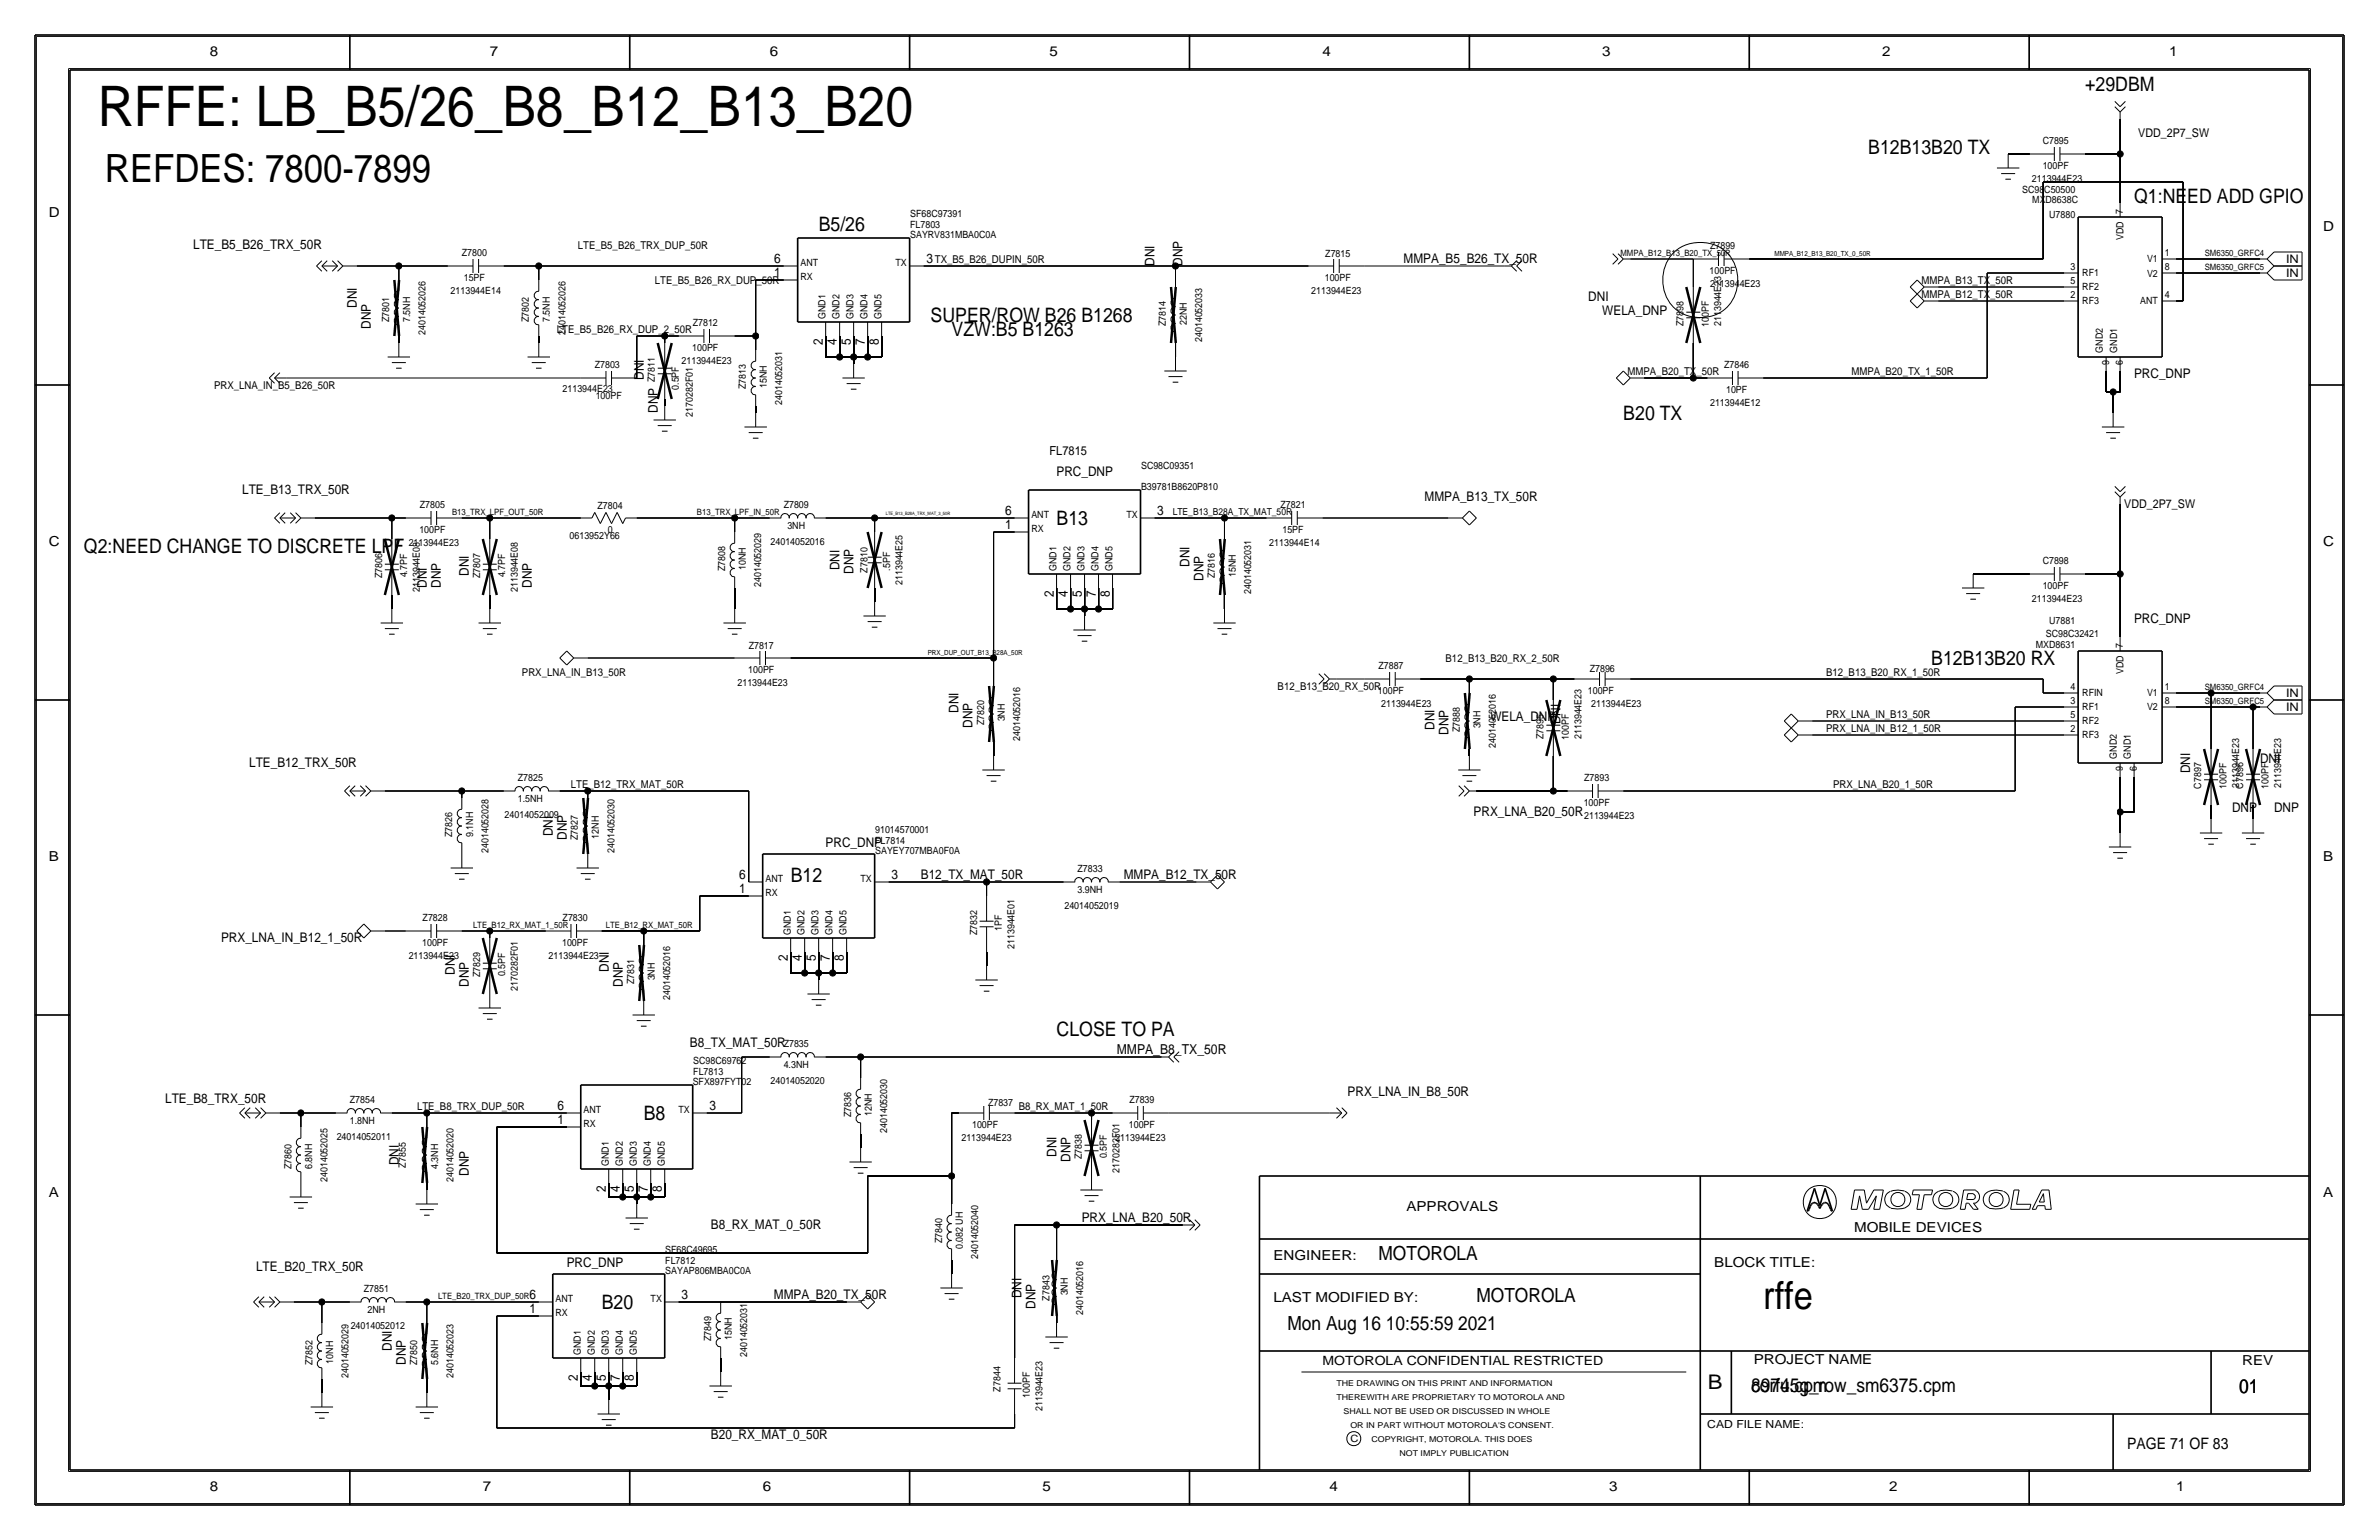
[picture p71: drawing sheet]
<svg xmlns="http://www.w3.org/2000/svg" width="432mm" height="279mm" viewBox="0 0 432 279" stroke-linecap="round" stroke-linejoin="round" font-family="sans-serif">
<defs><g id="words">
<text font-size="10.1" x="17.8" y="22.9">RFFE: LB_B5/26_B8_B12_B13_B20</text>
<text font-size="7.1" x="19" y="33">REFDES: 7800-7899</text>
<text font-size="7" x="320" y="237.5">rffe</text>
<text font-size="3.7" x="310" y="252.1">B</text>
<g font-size="3.6">
<text x="378.5" y="16.5">+29DBM</text>
<text x="339.1" y="27.9">B12B13B20 TX</text>
<text x="148.6" y="41.9">B5/26</text>
<text x="387.4" y="36.8">Q1:NEED ADD GPIO</text>
<text x="168.9" y="58.4">SUPER/ROW B26 B1268</text>
<text x="172.7" y="61">VZW:B5 B1263</text>
<text x="294.6" y="76.2">B20 TX</text>
<text x="191.8" y="95.3">B13</text>
<text x="15.2" y="100.3">Q2:NEED CHANGE TO DISCRETE LPF</text>
<text x="350.5" y="120.7">B12B13B20 RX</text>
<text x="143.5" y="160">B12</text>
<text x="191.8" y="188">CLOSE TO PA</text>
<text x="116.8" y="203.2">B8</text>
<text x="109.2" y="237.5">B20</text>
</g>
<g font-size="3.5">
<text x="250.2" y="228.6">MOTOROLA</text>
<text x="268" y="236.2">MOTOROLA</text>
<text x="233.7" y="241.3">Mon Aug 16 10:55:59 2021</text>
<text x="317.9" y="252.6">8974.cpm</text>
<text x="317.9" y="252.6">corfu5g_row_sm6375.cpm</text>
<text x="406.4" y="252.7">01</text>
</g>
<text font-size="2.9" x="386.1" y="262.9">PAGE 71 OF 83</text>
<g font-size="2.5">
<text x="38.1" y="10.2">8</text>
<text x="88.9" y="10.2">7</text>
<text x="139.7" y="10.2">6</text>
<text x="190.5" y="10.2">5</text>
<text x="240" y="10.2">4</text>
<text x="290.8" y="10.2">3</text>
<text x="341.6" y="10.2">2</text>
<text x="393.7" y="10.2">1</text>
<text x="8.9" y="39.4">D</text>
<text x="421.6" y="41.9">D</text>
<text x="8.9" y="99.1">C</text>
<text x="421.6" y="99.1">C</text>
<text x="8.9" y="156.2">B</text>
<text x="421.6" y="156.2">B</text>
<text x="202.7" y="191.3">MMPA_B8_TX_50R</text>
<text x="8.9" y="217.2">A</text>
<text x="255.3" y="219.7">APPROVALS</text>
<text x="421.6" y="217.2">A</text>
<text x="336.5" y="223.5">MOBILE DEVICES</text>
<text x="231.1" y="228.6">ENGINEER:</text>
<text x="311.1" y="229.9">BLOCK TITLE:</text>
<text x="231.1" y="236.2">LAST MODIFIED BY:</text>
<text x="318.3" y="247.5">PROJECT NAME</text>
<text x="407" y="247.6">REV</text>
<text x="38.1" y="270.5">8</text>
<text x="87.6" y="270.5">7</text>
<text x="138.4" y="270.5">6</text>
<text x="189.2" y="270.5">5</text>
<text x="241.3" y="270.5">4</text>
<text x="292.1" y="270.5">3</text>
<text x="342.9" y="270.5">2</text>
<text x="395" y="270.5">1</text>
</g>
<g font-size="2.4">
<text x="35.1" y="45.2">LTE_B5_B26_TRX_50R</text>
<text x="140.5" y="47.8">6</text>
<text x="168.1" y="47.8">3</text>
<text x="254.8" y="47.8">MMPA_B5_B26_TX_50R</text>
<text x="140.5" y="50.3">1</text>
<text x="209.6" y="48.3" transform="rotate(-90 209.6 48.3)">DNI</text>
<text x="214.6" y="48.3" transform="rotate(-90 214.6 48.3)">DNP</text>
<text x="64.8" y="55.9" transform="rotate(-90 64.8 55.9)">DNI</text>
<text x="67.3" y="59.7" transform="rotate(-90 67.3 59.7)">DNP</text>
<text x="288.3" y="54.6">DNI</text>
<text x="290.8" y="57.2">WELA_DNP</text>
<text x="149.4" y="62.7" transform="rotate(-90 149.4 62.7)">2</text>
<text x="151.9" y="62.7" transform="rotate(-90 151.9 62.7)">4</text>
<text x="154.4" y="62.7" transform="rotate(-90 154.4 62.7)">5</text>
<text x="157" y="62.7" transform="rotate(-90 157 62.7)">7</text>
<text x="159.5" y="62.7" transform="rotate(-90 159.5 62.7)">8</text>
<text x="116.8" y="68.9" transform="rotate(-90 116.8 68.9)">DNI</text>
<text x="387.3" y="68.6">PRC_DNP</text>
<text x="119.4" y="74.9" transform="rotate(-90 119.4 74.9)">DNP</text>
<text x="43.9" y="89.7">LTE_B13_TRX_50R</text>
<text x="191.8" y="86.4">PRC_DNP</text>
<text x="182.5" y="93.5">6</text>
<text x="210.1" y="93.5">3</text>
<text x="258.6" y="90.9">MMPA_B13_TX_50R</text>
<text x="182.4" y="96">1</text>
<text x="77.5" y="106.7" transform="rotate(-90 77.5 106.7)">DNI</text>
<text x="80" y="106.7" transform="rotate(-90 80 106.7)">DNP</text>
<text x="85.1" y="104.5" transform="rotate(-90 85.1 104.5)">DNI</text>
<text x="96.5" y="106.7" transform="rotate(-90 96.5 106.7)">DNP</text>
<text x="152.4" y="103.4" transform="rotate(-90 152.4 103.4)">DNI</text>
<text x="154.9" y="104.1" transform="rotate(-90 154.9 104.1)">DNP</text>
<text x="215.9" y="102.9" transform="rotate(-90 215.9 102.9)">DNI</text>
<text x="218.4" y="105.4" transform="rotate(-90 218.4 105.4)">DNP</text>
<text x="191.3" y="108.4" transform="rotate(-90 191.3 108.4)">2</text>
<text x="193.8" y="108.4" transform="rotate(-90 193.8 108.4)">4</text>
<text x="196.3" y="108.4" transform="rotate(-90 196.3 108.4)">5</text>
<text x="198.9" y="108.4" transform="rotate(-90 198.9 108.4)">7</text>
<text x="201.4" y="108.4" transform="rotate(-90 201.4 108.4)">8</text>
<text x="387.3" y="113">PRC_DNP</text>
<text x="174" y="129.3" transform="rotate(-90 174 129.3)">DNI</text>
<text x="270.5" y="130.8">WELA_DNP</text>
<text x="283.2" y="131.4" transform="rotate(-90 283.2 131.4)">DNI</text>
<text x="176.5" y="132.1" transform="rotate(-90 176.5 132.1)">DNP</text>
<text x="260.3" y="132.4" transform="rotate(-90 260.3 132.4)">DNI</text>
<text x="262.9" y="133.3" transform="rotate(-90 262.9 133.3)">DNP</text>
<text x="45.2" y="139.2">LTE_B12_TRX_50R</text>
<text x="397.5" y="140.3" transform="rotate(-90 397.5 140.3)">DNI</text>
<text x="410.2" y="138.4">DNI</text>
<text x="267.5" y="148.1">PRX_LNA_B20_50R</text>
<text x="405.1" y="147.3">DNP</text>
<text x="412.7" y="147.3">DNP</text>
<text x="100.3" y="151.7" transform="rotate(-90 100.3 151.7)">DNI</text>
<text x="102.9" y="152.4" transform="rotate(-90 102.9 152.4)">DNP</text>
<text x="149.9" y="153.7">PRC_DNP</text>
<text x="134.2" y="159.5">6</text>
<text x="161.8" y="159.5">3</text>
<text x="167.1" y="159.5">B12_TX_MAT_50R</text>
<text x="204" y="159.5">MMPA_B12_TX_50R</text>
<text x="134.2" y="162.1">1</text>
<text x="40.1" y="170.9">PRX_LNA_IN_B12_1_50R</text>
<text x="82.5" y="176.9" transform="rotate(-90 82.5 176.9)">DNI</text>
<text x="85.1" y="179.1" transform="rotate(-90 85.1 179.1)">DNP</text>
<text x="110.5" y="176.3" transform="rotate(-90 110.5 176.3)">DNI</text>
<text x="113" y="179.1" transform="rotate(-90 113 179.1)">DNP</text>
<text x="143" y="174.4" transform="rotate(-90 143 174.4)">2</text>
<text x="145.5" y="174.4" transform="rotate(-90 145.5 174.4)">4</text>
<text x="148.1" y="174.4" transform="rotate(-90 148.1 174.4)">5</text>
<text x="150.6" y="174.4" transform="rotate(-90 150.6 174.4)">7</text>
<text x="153.2" y="174.4" transform="rotate(-90 153.2 174.4)">8</text>
<text x="125.2" y="190">B8_TX_MAT_50R</text>
<text x="30" y="200.2">LTE_B8_TRX_50R</text>
<text x="101.2" y="201.4">6</text>
<text x="101.2" y="204">1</text>
<text x="128.8" y="201.4">3</text>
<text x="244.6" y="198.9">PRX_LNA_IN_B8_50R</text>
<text x="191.8" y="209.9" transform="rotate(-90 191.8 209.9)">DNI</text>
<text x="72.4" y="211.4" transform="rotate(-90 72.4 211.4)">DNI</text>
<text x="85.1" y="213.4" transform="rotate(-90 85.1 213.4)">DNP</text>
<text x="194.3" y="210.8" transform="rotate(-90 194.3 210.8)">DNP</text>
<text x="110" y="216.3" transform="rotate(-90 110 216.3)">2</text>
<text x="112.5" y="216.3" transform="rotate(-90 112.5 216.3)">4</text>
<text x="115.1" y="216.3" transform="rotate(-90 115.1 216.3)">5</text>
<text x="117.6" y="216.3" transform="rotate(-90 117.6 216.3)">7</text>
<text x="120.1" y="216.3" transform="rotate(-90 120.1 216.3)">8</text>
<text x="196.3" y="221.7">PRX_LNA_B20_50R</text>
<text x="129" y="223">B8_RX_MAT_0_50R</text>
<text x="46.5" y="230.6">LTE_B20_TRX_50R</text>
<text x="102.9" y="229.9">PRC_DNP</text>
<text x="96.1" y="238.3">1</text>
<text x="96.1" y="235.7">6</text>
<text x="123.7" y="235.7">3</text>
<text x="140.5" y="235.7">MMPA_B20_TX_50R</text>
<text x="185.4" y="235.5" transform="rotate(-90 185.4 235.5)">DNI</text>
<text x="188" y="237.5" transform="rotate(-90 188 237.5)">DNP</text>
<text x="71.1" y="245.1" transform="rotate(-90 71.1 245.1)">DNI</text>
<text x="73.7" y="247.6" transform="rotate(-90 73.7 247.6)">DNP</text>
<text x="104.9" y="250.6" transform="rotate(-90 104.9 250.6)">2</text>
<text x="107.4" y="250.6" transform="rotate(-90 107.4 250.6)">4</text>
<text x="110" y="250.6" transform="rotate(-90 110 250.6)">5</text>
<text x="112.5" y="250.6" transform="rotate(-90 112.5 250.6)">7</text>
<text x="115.1" y="250.6" transform="rotate(-90 115.1 250.6)">8</text>
<text x="129" y="261.1">B20_RX_MAT_0_50R</text>
</g>
<g font-size="2.3">
<text x="190.5" y="82.5">FL7815</text>
<text x="240" y="247.6">MOTOROLA CONFIDENTIAL RESTRICTED</text>
</g>
<g font-size="2.2">
<text x="388.1" y="24.9">VDD_2P7_SW</text>
<text x="385.6" y="92.2">VDD_2P7_SW</text>
</g>
<g font-size="2.1">
<text x="414.9" y="47.7">IN</text>
<text x="414.9" y="50.2">IN</text>
<text x="414.9" y="129">IN</text>
<text x="414.9" y="126.4">IN</text>
</g>
<g font-size="2">
<text x="104.9" y="45.2">LTE_B5_B26_TRX_DUP_50R</text>
<text x="169.7" y="47.8">TX_B5_B26_DUPIN_50R</text>
<text x="118.9" y="51.6">LTE_B5_B26_RX_DUP_50R</text>
<text x="348.7" y="51.6">MMPA_B13_TX_50R</text>
<text x="348.7" y="54.1">MMPA_B12_TX_50R</text>
<text x="101.1" y="60.5">LTE_B5_B26_RX_DUP_2_50R</text>
<text x="38.9" y="70.6">PRX_LNA_IN_B5_B26_50R</text>
<text x="295.4" y="68.1">MMPA_B20_TX_50R</text>
<text x="336" y="68.1">MMPA_B20_TX_1_50R</text>
<text x="94.7" y="122.7">PRX_LNA_IN_B13_50R</text>
<text x="231.9" y="125.2">B12_B13_B20_RX_50R</text>
<text x="262.4" y="120.1">B12_B13_B20_RX_2_50R</text>
<text x="331.5" y="122.7">B12_B13_B20_RX_1_50R</text>
<text x="331.5" y="130.3">PRX_LNA_IN_B13_50R</text>
<text x="331.5" y="132.8">PRX_LNA_IN_B12_1_50R</text>
<text x="103.6" y="143">LTE_B12_TRX_MAT_50R</text>
<text x="332.7" y="143">PRX_LNA_B20_1_50R</text>
<text x="75.7" y="201.4">LTE_B8_TRX_DUP_50R</text>
<text x="184.9" y="201.4">B8_RX_MAT_1_50R</text>
<text x="309.9" y="259.1">CAD FILE NAME:</text>
</g>
<g font-size="1.8">
<text x="370.8" y="26.2">C7895</text>
<text x="367" y="35.1">SC98C50500</text>
<text x="368.8" y="33">2113944E23</text>
<text x="370.8" y="30.7">100PF</text>
<text x="165.2" y="39.4">SF68C97391</text>
<text x="165.2" y="41.3">FL7803</text>
<text x="368.9" y="36.8">MXD8638C</text>
<text x="371.9" y="39.5">U7880</text>
<text x="385.3" y="38.9" transform="rotate(-90 385.3 38.9)">7</text>
<text x="83.8" y="46.5">Z7800</text>
<text x="165.2" y="43.2">SAYRV831MBA0C0A</text>
<text x="240.5" y="46.6">Z7815</text>
<text x="310.4" y="45.2">Z7899</text>
<text x="385.4" y="43.5" transform="rotate(-90 385.4 43.5)">VDD</text>
<text x="389.7" y="47.6">V1</text>
<text x="392.9" y="46.5">1</text>
<text x="81.8" y="53.3">2113944E14</text>
<text x="84.2" y="51.1">15PF</text>
<text x="145.3" y="50.8">RX</text>
<text x="145.3" y="48.3">ANT</text>
<text x="162.5" y="48.3">TX</text>
<text x="238" y="53.3">2113944E23</text>
<text x="240.5" y="51.1">100PF</text>
<text x="310.3" y="49.8">100PF</text>
<text x="310.4" y="52.1">2113944E23</text>
<text x="375.8" y="51.6">5</text>
<text x="375.8" y="49">3</text>
<text x="378" y="50.1">RF1</text>
<text x="378" y="52.7">RF2</text>
<text x="389.7" y="50.2">V2</text>
<text x="392.9" y="49">8</text>
<text x="70.6" y="58.4" transform="rotate(-90 70.6 58.4)">Z7801</text>
<text x="74.4" y="58.4" transform="rotate(-90 74.4 58.4)">7.5NH</text>
<text x="96" y="58.4" transform="rotate(-90 96 58.4)">Z7802</text>
<text x="99.8" y="58.4" transform="rotate(-90 99.8 58.4)">7.5NH</text>
<text x="125.7" y="59.2">Z7812</text>
<text x="149.9" y="57.9" transform="rotate(-90 149.9 57.9)">GND1</text>
<text x="152.4" y="57.9" transform="rotate(-90 152.4 57.9)">GND2</text>
<text x="154.9" y="57.9" transform="rotate(-90 154.9 57.9)">GND3</text>
<text x="157.5" y="57.9" transform="rotate(-90 157.5 57.9)">GND4</text>
<text x="160" y="57.9" transform="rotate(-90 160 57.9)">GND5</text>
<text x="211.6" y="59.2" transform="rotate(-90 211.6 59.2)">Z7814</text>
<text x="215.4" y="59" transform="rotate(-90 215.4 59)">22NH</text>
<text x="305.6" y="59.2" transform="rotate(-90 305.6 59.2)">Z7898</text>
<text x="310.1" y="59.3" transform="rotate(-90 310.1 59.3)">100PF</text>
<text x="312.4" y="59.2" transform="rotate(-90 312.4 59.2)">2113944E23</text>
<text x="375.8" y="54.1">2</text>
<text x="377.9" y="55.2">RF3</text>
<text x="388.4" y="55.1">ANT</text>
<text x="392.9" y="54.1">4</text>
<text x="77.2" y="60.8" transform="rotate(-90 77.2 60.8)">24014052026</text>
<text x="102.6" y="60.8" transform="rotate(-90 102.6 60.8)">24014052026</text>
<text x="125.6" y="63.8">100PF</text>
<text x="218.2" y="62.1" transform="rotate(-90 218.2 62.1)">24014052033</text>
<text x="381.7" y="64" transform="rotate(-90 381.7 64)">GND2</text>
<text x="384.3" y="64" transform="rotate(-90 384.3 64)">GND1</text>
<text x="102.1" y="71.1">2113944E23</text>
<text x="108" y="66.8">Z7803</text>
<text x="118.9" y="69.3" transform="rotate(-90 118.9 69.3)">Z7811</text>
<text x="123.2" y="70.7" transform="rotate(-90 123.2 70.7)">0.5PF</text>
<text x="123.7" y="66">2113944E23</text>
<text x="135.4" y="70.6" transform="rotate(-90 135.4 70.6)">Z7813</text>
<text x="139.2" y="70.4" transform="rotate(-90 139.2 70.4)">15NH</text>
<text x="312.9" y="66.8">Z7846</text>
<text x="313.3" y="71.4">10PF</text>
<text x="382.8" y="66.2" transform="rotate(-90 382.8 66.2)">9</text>
<text x="385.3" y="66.2" transform="rotate(-90 385.3 66.2)">6</text>
<text x="108.1" y="72.4">100PF</text>
<text x="125.7" y="75.6" transform="rotate(-90 125.7 75.6)">2170282F01</text>
<text x="142" y="73.5" transform="rotate(-90 142 73.5)">24014052031</text>
<text x="310.4" y="73.7">2113944E12</text>
<text x="207.1" y="88.9">B39781B8620P810</text>
<text x="207.1" y="85.1">SC98C09351</text>
<text x="76.2" y="92.2">Z7805</text>
<text x="108.5" y="92.4">Z7804</text>
<text x="142.2" y="92.2">Z7809</text>
<text x="187.2" y="94">ANT</text>
<text x="204.4" y="94">TX</text>
<text x="232.4" y="92.2">Z7821</text>
<text x="74.2" y="99.1">2113944E23</text>
<text x="76.1" y="96.8">100PF</text>
<text x="103.4" y="97.8">0613952Y66</text>
<text x="110.3" y="96.6">0</text>
<text x="139.9" y="98.8">24014052016</text>
<text x="142.9" y="96">3NH</text>
<text x="187.2" y="96.5">RX</text>
<text x="230.4" y="99.1">2113944E14</text>
<text x="232.8" y="96.8">15PF</text>
<text x="69.4" y="104.9" transform="rotate(-90 69.4 104.9)">Z7806</text>
<text x="73.9" y="104.8" transform="rotate(-90 73.9 104.8)">4.7PF</text>
<text x="76.2" y="107.4" transform="rotate(-90 76.2 107.4)">2113944E08</text>
<text x="87.2" y="104.9" transform="rotate(-90 87.2 104.9)">Z7807</text>
<text x="91.7" y="104.8" transform="rotate(-90 91.7 104.8)">4.7PF</text>
<text x="94" y="107.4" transform="rotate(-90 94 107.4)">2113944E08</text>
<text x="131.6" y="103.6" transform="rotate(-90 131.6 103.6)">Z7808</text>
<text x="135.4" y="103.4" transform="rotate(-90 135.4 103.4)">10NH</text>
<text x="138.2" y="106.5" transform="rotate(-90 138.2 106.5)">24014052029</text>
<text x="157.5" y="103.9" transform="rotate(-90 157.5 103.9)">Z7810</text>
<text x="161.5" y="103.6" transform="rotate(-90 161.5 103.6)">.5PF</text>
<text x="163.8" y="106.2" transform="rotate(-90 163.8 106.2)">2113944E25</text>
<text x="191.8" y="103.6" transform="rotate(-90 191.8 103.6)">GND1</text>
<text x="194.3" y="103.6" transform="rotate(-90 194.3 103.6)">GND2</text>
<text x="196.8" y="103.6" transform="rotate(-90 196.8 103.6)">GND3</text>
<text x="199.4" y="103.6" transform="rotate(-90 199.4 103.6)">GND4</text>
<text x="201.9" y="103.6" transform="rotate(-90 201.9 103.6)">GND5</text>
<text x="220.5" y="104.9" transform="rotate(-90 220.5 104.9)">Z7816</text>
<text x="224.3" y="104.7" transform="rotate(-90 224.3 104.7)">15NH</text>
<text x="227.1" y="107.8" transform="rotate(-90 227.1 107.8)">24014052031</text>
<text x="370.8" y="106.9">100PF</text>
<text x="370.8" y="102.4">C7898</text>
<text x="368.8" y="109.2">2113944E23</text>
<text x="371.9" y="113.2">U7881</text>
<text x="135.9" y="117.8">Z7817</text>
<text x="369.5" y="117.6">MXD8631</text>
<text x="371.3" y="115.6">SC98C32421</text>
<text x="385.3" y="117.6" transform="rotate(-90 385.3 117.6)">7</text>
<text x="133.9" y="124.5">2113944E23</text>
<text x="135.8" y="122.2">100PF</text>
<text x="250.1" y="126">100PF</text>
<text x="250.2" y="121.4">Z7887</text>
<text x="288.2" y="126">100PF</text>
<text x="288.5" y="121.9">Z7896</text>
<text x="375.8" y="125.2">4</text>
<text x="385.4" y="122.3" transform="rotate(-90 385.4 122.3)">VDD</text>
<text x="392.9" y="125.2">1</text>
<text x="178.6" y="131.6" transform="rotate(-90 178.6 131.6)">Z7820</text>
<text x="182.4" y="130.9" transform="rotate(-90 182.4 130.9)">3NH</text>
<text x="250.7" y="128.3">2113944E23</text>
<text x="288.8" y="128.3">2113944E23</text>
<text x="375.8" y="130.3">5</text>
<text x="375.8" y="127.8">3</text>
<text x="378" y="126.3">RFIN</text>
<text x="378" y="128.9">RF1</text>
<text x="378" y="131.4">RF2</text>
<text x="389.7" y="126.3">V1</text>
<text x="389.7" y="128.9">V2</text>
<text x="392.9" y="127.8">8</text>
<text x="185.2" y="134.5" transform="rotate(-90 185.2 134.5)">24014052016</text>
<text x="265" y="132.8" transform="rotate(-90 265 132.8)">Z7888</text>
<text x="268.7" y="132.2" transform="rotate(-90 268.7 132.2)">3NH</text>
<text x="271.5" y="135.7" transform="rotate(-90 271.5 135.7)">24014052016</text>
<text x="280.2" y="134.1" transform="rotate(-90 280.2 134.1)">Z7895</text>
<text x="284.7" y="134.2" transform="rotate(-90 284.7 134.2)">100PF</text>
<text x="287" y="134.1" transform="rotate(-90 287 134.1)">2113944E23</text>
<text x="375.8" y="132.8">2</text>
<text x="378" y="134">RF3</text>
<text x="384.2" y="137.7" transform="rotate(-90 384.2 137.7)">GND2</text>
<text x="386.7" y="137.7" transform="rotate(-90 386.7 137.7)">GND1</text>
<text x="94" y="141.7">Z7825</text>
<text x="287.5" y="141.7">Z7893</text>
<text x="385.3" y="139.8" transform="rotate(-90 385.3 139.8)">9</text>
<text x="387.9" y="139.8" transform="rotate(-90 387.9 139.8)">6</text>
<text x="399.5" y="143.1" transform="rotate(-90 399.5 143.1)">C7897</text>
<text x="404.1" y="143.1" transform="rotate(-90 404.1 143.1)">100PF</text>
<text x="406.4" y="143" transform="rotate(-90 406.4 143)">2113944E23</text>
<text x="407.2" y="143.1" transform="rotate(-90 407.2 143.1)">C7896</text>
<text x="411.7" y="143.1" transform="rotate(-90 411.7 143.1)">100PF</text>
<text x="414" y="143" transform="rotate(-90 414 143)">2113944E23</text>
<text x="91.6" y="148.3">24014052009</text>
<text x="94" y="145.5">1.5NH</text>
<text x="287.4" y="146.3">100PF</text>
<text x="287.5" y="148.6">2113944E23</text>
<text x="82.1" y="151.9" transform="rotate(-90 82.1 151.9)">Z7826</text>
<text x="85.9" y="151.9" transform="rotate(-90 85.9 151.9)">9.1NH</text>
<text x="88.6" y="154.8" transform="rotate(-90 88.6 154.8)">24014052028</text>
<text x="104.9" y="152.4" transform="rotate(-90 104.9 152.4)">Z7827</text>
<text x="108.7" y="152.2" transform="rotate(-90 108.7 152.2)">12NH</text>
<text x="111.5" y="154.8" transform="rotate(-90 111.5 154.8)">24014052030</text>
<text x="158.9" y="151.1">91014570001</text>
<text x="158.9" y="154.9">SAYEY707MBA0F0A</text>
<text x="158.9" y="153.1">FL7814</text>
<text x="138.9" y="160">ANT</text>
<text x="156.2" y="160">TX</text>
<text x="195.6" y="158.2">Z7833</text>
<text x="76.7" y="167.1">Z7828</text>
<text x="102.1" y="167.1">Z7830</text>
<text x="138.9" y="162.6">RX</text>
<text x="193.2" y="164.8">24014052019</text>
<text x="195.6" y="162.1">3.9NH</text>
<text x="74.2" y="174">2113944E23</text>
<text x="76.6" y="171.7">100PF</text>
<text x="99.6" y="174">2113944E23</text>
<text x="102" y="171.7">100PF</text>
<text x="143.5" y="169.7" transform="rotate(-90 143.5 169.7)">GND1</text>
<text x="146" y="169.7" transform="rotate(-90 146 169.7)">GND2</text>
<text x="148.6" y="169.7" transform="rotate(-90 148.6 169.7)">GND3</text>
<text x="151.1" y="169.7" transform="rotate(-90 151.1 169.7)">GND4</text>
<text x="153.7" y="169.7" transform="rotate(-90 153.7 169.7)">GND5</text>
<text x="177.3" y="169.7" transform="rotate(-90 177.3 169.7)">Z7832</text>
<text x="181.9" y="168.9" transform="rotate(-90 181.9 168.9)">1PF</text>
<text x="184.2" y="172.2" transform="rotate(-90 184.2 172.2)">2113944E01</text>
<text x="87.1" y="177.3" transform="rotate(-90 87.1 177.3)">Z7829</text>
<text x="91.7" y="177.2" transform="rotate(-90 91.7 177.2)">0.5PF</text>
<text x="94" y="179.8" transform="rotate(-90 94 179.8)">2170282F01</text>
<text x="115.1" y="178.6" transform="rotate(-90 115.1 178.6)">Z7831</text>
<text x="118.9" y="177.9" transform="rotate(-90 118.9 177.9)">3NH</text>
<text x="121.7" y="181.5" transform="rotate(-90 121.7 181.5)">24014052016</text>
<text x="142.2" y="190">Z7835</text>
<text x="125.7" y="196.8">SFX897FYT02</text>
<text x="125.8" y="195">FL7813</text>
<text x="125.8" y="193">SC98C69762</text>
<text x="139.9" y="196.6">24014052020</text>
<text x="142.2" y="193.8">4.3NH</text>
<text x="63.5" y="200.2">Z7854</text>
<text x="63.5" y="204">1.8NH</text>
<text x="105.9" y="201.9">ANT</text>
<text x="123.2" y="201.9">TX</text>
<text x="154.5" y="202.7" transform="rotate(-90 154.5 202.7)">Z7836</text>
<text x="158.2" y="202.5" transform="rotate(-90 158.2 202.5)">12NH</text>
<text x="179.3" y="200.7">Z7837</text>
<text x="205" y="200.2">Z7839</text>
<text x="61.1" y="206.8">24014052011</text>
<text x="105.9" y="204.5">RX</text>
<text x="161" y="205.6" transform="rotate(-90 161 205.6)">24014052030</text>
<text x="174.5" y="207">2113944E23</text>
<text x="176.4" y="204.7">100PF</text>
<text x="202.4" y="207">2113944E23</text>
<text x="204.9" y="204.7">100PF</text>
<text x="52.9" y="212.1" transform="rotate(-90 52.9 212.1)">Z7860</text>
<text x="56.6" y="212.1" transform="rotate(-90 56.6 212.1)">6.8NH</text>
<text x="59.4" y="214.5" transform="rotate(-90 59.4 214.5)">24014052025</text>
<text x="73.7" y="211.8" transform="rotate(-90 73.7 211.8)">Z7855</text>
<text x="79.5" y="212.1" transform="rotate(-90 79.5 212.1)">4.3NH</text>
<text x="82.3" y="214.5" transform="rotate(-90 82.3 214.5)">24014052020</text>
<text x="110.5" y="211.6" transform="rotate(-90 110.5 211.6)">GND1</text>
<text x="113" y="211.6" transform="rotate(-90 113 211.6)">GND2</text>
<text x="115.6" y="211.6" transform="rotate(-90 115.6 211.6)">GND3</text>
<text x="118.1" y="211.6" transform="rotate(-90 118.1 211.6)">GND4</text>
<text x="120.6" y="211.6" transform="rotate(-90 120.6 211.6)">GND5</text>
<text x="196.3" y="210.3" transform="rotate(-90 196.3 210.3)">Z7838</text>
<text x="200.9" y="210.2" transform="rotate(-90 200.9 210.2)">0.5PF</text>
<text x="203.2" y="212.8" transform="rotate(-90 203.2 212.8)">2170282F01</text>
<text x="120.8" y="227.3">SF68C49695</text>
<text x="171" y="225.5" transform="rotate(-90 171 225.5)">Z7840</text>
<text x="174.8" y="226.7" transform="rotate(-90 174.8 226.7)">0.082 UH</text>
<text x="120.8" y="231.1">SAYAP806MBA0C0A</text>
<text x="120.8" y="229.3">FL7812</text>
<text x="177.5" y="228.4" transform="rotate(-90 177.5 228.4)">24014052040</text>
<text x="66" y="234.4">Z7851</text>
<text x="66.7" y="238.3">2NH</text>
<text x="100.8" y="238.8">RX</text>
<text x="100.8" y="236.2">ANT</text>
<text x="118.1" y="236.2">TX</text>
<text x="190.5" y="236" transform="rotate(-90 190.5 236)">Z7843</text>
<text x="193.8" y="235" transform="rotate(-90 193.8 235)">3NH</text>
<text x="196.6" y="238.6" transform="rotate(-90 196.6 238.6)">24014052016</text>
<text x="63.7" y="241">24014052012</text>
<text x="105.4" y="245.9" transform="rotate(-90 105.4 245.9)">GND1</text>
<text x="107.9" y="245.9" transform="rotate(-90 107.9 245.9)">GND2</text>
<text x="110.5" y="245.9" transform="rotate(-90 110.5 245.9)">GND3</text>
<text x="113" y="245.9" transform="rotate(-90 113 245.9)">GND4</text>
<text x="115.6" y="245.9" transform="rotate(-90 115.6 245.9)">GND5</text>
<text x="129.1" y="243.3" transform="rotate(-90 129.1 243.3)">Z7849</text>
<text x="132.8" y="243.1" transform="rotate(-90 132.8 243.1)">15NH</text>
<text x="56.7" y="247.6" transform="rotate(-90 56.7 247.6)">Z7852</text>
<text x="60.5" y="247.4" transform="rotate(-90 60.5 247.4)">10NH</text>
<text x="63.2" y="250" transform="rotate(-90 63.2 250)">24014052029</text>
<text x="75.7" y="247.6" transform="rotate(-90 75.7 247.6)">Z7850</text>
<text x="79.5" y="247.6" transform="rotate(-90 79.5 247.6)">5.6NH</text>
<text x="82.3" y="250" transform="rotate(-90 82.3 250)">24014052023</text>
<text x="135.6" y="246.2" transform="rotate(-90 135.6 246.2)">24014052031</text>
<text x="181.6" y="252.5" transform="rotate(-90 181.6 252.5)">Z7844</text>
<text x="186.9" y="253.6" transform="rotate(-90 186.9 253.6)">100PF</text>
<text x="189.2" y="256" transform="rotate(-90 189.2 256)">2113944E23</text>
<text x="245.1" y="261.6">C</text>
</g>
<text font-size="1.7" x="212.9" y="93.5">LTE_B13_B28A_TX_MAT_50R</text>
<g font-size="1.6">
<text x="294.1" y="46.5">MMPA_B12_B13_B20_TX_50R</text>
<text x="400.2" y="46.5">SM6350_GRFC4</text>
<text x="400.2" y="49">SM6350_GRFC5</text>
<text x="82" y="93.5">B13_TRX_LPF_OUT_50R</text>
<text x="126.5" y="93.5">B13_TRX_LPF_IN_50R</text>
<text x="400.2" y="125.2">SM6350_GRFC4</text>
<text x="400.2" y="127.8">SM6350_GRFC5</text>
<text x="85.9" y="168.4">LTE_B12_RX_MAT_1_50R</text>
<text x="110" y="168.4">LTE_B12_RX_MAT_50R</text>
<text x="79.5" y="235.7">LTE_B20_TRX_DUP_50R</text>
</g>
<g font-size="1.5">
<text x="242.6" y="251.5">THE DRAWING ON THIS PRINT AND INFORMATION</text>
<text x="242.6" y="254">THEREWITH ARE PROPRIETARY TO MOTOROLA AND</text>
<text x="243.8" y="256.5">SHALL NOT BE USED OR DISCUSSED IN WHOLE</text>
<text x="245.1" y="259.1">OR IN PART WITHOUT MOTOROLA'S CONSENT.</text>
<text x="248.9" y="261.6">COPYRIGHT, MOTOROLA. THIS DOES</text>
<text x="254" y="264.2">NOT IMPLY PUBLICATION</text>
</g>
<g font-size="1.3">
<text x="322.1" y="46.5">MMPA_B12_B13_B20_TX_0_50R</text>
<text x="168.4" y="118.9">PRX_DUP_OUT_B13_B28A_50R</text>
</g>
<text font-size=".8" x="160.8" y="93.5">LTE_B13_B28A_TRX_MAT_3_50R</text>
</g></defs>
<!-- layer: Nets -->
<g fill="none" stroke="#000" stroke-width=".18">
<path d="M364.5 27.9h3.8zM370.8 33v14zM370.8 33h25.4zM378.5 27.9h6.3zM384.8 27.9v8.9zM384.8 21.6v6.3zM396.2 33v21.6zM64.8 48.3h7.6zM72.4 48.3v2.5zM72.4 48.3h8.9zM91.4 48.3h6.4zM97.8 48.3v2.5z"/>
<path d="M97.8 48.3h44.4zM137.2 50.8v10.2zM137.2 50.8h5zM167.6 48.3h45.8zM213.4 48.3v3.8zM213.4 48.3h24.1zM247.6 48.3h25.4zM295.9 47h11.4zM303.7 45.9a7 7 0 0 1 11.1 2 6.8 6.8 0 0 1-.8 7.2 6.8 6.8 0 0 1-6.9 2.4 6.9 6.9 0 0 1-4.1-10.7zM307.3 47v5.1zM317.5 47h53.3zM351.8 52.1h22.9z"/>
<path d="M351.8 54.6h22.9zM360.7 49.5v19.1zM360.7 49.5h14zM395 49.5h15.2zM395 47h15.2zM395 54.6h1.2zM52.1 68.6h53.3zM72.4 61v1.2zM97.8 61v1.2zM115.6 61v7.6zM115.6 61h5.1zM120.6 72.4v1.3z"/>
<path d="M120.6 61v1.2zM120.6 61h2.6zM133.3 61h3.9zM137.2 73.7v1.2zM137.2 61v2.5zM149.9 61v3.8zM149.9 64.8h2.5zM152.4 61v3.8zM152.4 64.8h2.5zM154.9 64.8h2.6zM154.9 64.8v1.2zM154.9 61v3.8z"/>
<path d="M157.5 61v3.8zM157.5 64.8h2.5zM160 61v3.8zM213.4 62.2v2.6zM298.4 68.6h8.9zM307.3 62.2v6.4zM307.3 68.6h2.6zM320 68.6h40.7zM382.3 71.1h1.2zM382.3 67.3v3.8zM383.5 71.1v3.8zM383.5 71.1h1.3z"/>
<path d="M384.8 67.3v3.8zM57.1 94h14zM71.1 94h2.6zM71.1 94v3.8zM83.8 94h5.1zM88.9 94v3.8zM88.9 94h16.5zM115.6 94h17.8zM133.3 94v2.5zM133.3 94h6.4zM149.9 94h8.8zM158.7 94v2.5z"/>
<path d="M158.7 94h25.4zM180.3 96.5v22.9zM180.3 96.5h3.9zM209.5 94h12.7zM222.2 94v3.8zM222.2 94h7.7zM240 94h22.9zM384.8 91.4v12.7zM71.1 107.9v2.6zM88.9 107.9v2.6zM106.7 119.4h26.6zM133.3 106.7v3.8z"/>
<path d="M143.5 119.4h36.8zM158.7 106.7v2.5zM180.3 119.4v5.1zM191.8 106.7v3.8zM191.8 110.5h2.5zM194.3 106.7v3.8zM194.3 110.5h2.5zM196.8 110.5v1.3zM196.8 106.7v3.8zM196.9 110.5h2.5zM199.4 106.7v3.8zM199.4 110.5h2.5z"/>
<path d="M201.9 106.7v3.8zM222.2 107.9v2.6zM358.1 104.1h10.2zM378.5 104.1h6.3zM384.8 104.1v11.5zM180.3 134.6v2.6zM242.6 123.2h5zM257.8 123.2h8.9zM266.7 135.9v1.3zM266.7 123.2v2.5zM266.7 123.2h15.2zM281.9 137.2v6.3z"/>
<path d="M281.9 123.2v3.8zM281.9 123.2h3.9zM295.9 123.2h74.9zM328.9 133.3h45.8zM328.9 130.8h45.8zM365.8 128.3v15.2zM365.8 128.3h8.9zM370.8 123.2v2.5zM370.8 125.7h3.8zM395 128.3h13.9zM395 125.7h6.3zM401.3 125.7v10.2z"/>
<path d="M401.3 125.7h8.9zM408.9 128.3h1.3zM408.9 128.3v7.6zM69.8 143.5h14zM83.8 143.5v1.3zM83.8 143.5h7.6zM101.6 143.5h5.1zM106.7 143.5v1.3zM106.7 143.5h29.2zM135.9 143.5v16.5zM268 143.5h13.9zM281.9 143.5h2.6z"/>
<path d="M294.6 143.5h71.2zM384.8 147.3h2.5zM384.8 147.3v3.8zM384.8 141v6.3zM387.3 141v6.3zM401.3 146v2.6zM408.9 146v2.6zM69.8 168.9h3.9zM83.8 168.9h5.1zM88.9 168.9v1.3zM88.9 168.9h10.2zM109.2 168.9h7.6z"/>
<path d="M116.8 168.9v2.5zM116.8 168.9h10.2zM127 162.6v6.3zM127 162.6h8.9zM143.5 172.7v3.8zM143.5 176.5h2.5zM146 172.7v3.8zM146.1 176.5h2.5zM148.6 176.5h2.5zM148.6 176.5v1.3zM148.6 172.7v3.8zM151.1 172.7v3.8z"/>
<path d="M151.1 176.5h2.6zM153.7 172.7v3.8zM161.3 160h17.8zM179.1 172.7v2.6zM179.1 160v2.6zM179.1 160h13.9zM203.2 160h14zM134.6 191.8v10.1zM134.6 191.8h5.1zM149.9 191.8h6.3zM156.2 191.8h54.6zM156.2 191.8v3.8z"/>
<path d="M50.8 201.9h3.8zM54.6 201.9v2.6zM54.6 201.9h6.4zM71.1 201.9h6.4zM77.5 214.6v1.3zM77.5 201.9v2.6zM77.5 201.9h25.4zM90.2 204.5h12.7zM90.2 204.5v22.8zM110.5 214.6v2.6zM110.5 217.2h2.5zM113 214.6v2.6z"/>
<path d="M113 217.2h2.6zM115.6 217.2v1.2zM115.6 214.6v2.6zM115.6 217.2h2.5zM118.1 214.6v2.6zM118.1 217.2h2.5zM120.6 214.6v2.6zM128.3 201.9h6.3zM156.2 205.7v2.6zM157.5 213.4v13.9zM157.5 213.4h15.2zM172.7 213.4v5z"/>
<path d="M172.7 201.9v11.5zM172.7 201.9h1.3zM184.1 201.9h14zM198.1 201.9h3.8zM198.1 201.9v1.3zM212.1 201.9h29.2zM53.3 236.2h5.1zM58.4 236.2v3.8zM58.4 236.2h5.1zM73.7 236.2h3.8zM77.5 236.2v3.8zM77.5 236.2h20.3z"/>
<path d="M90.2 227.3h67.3zM90.2 238.8v20.3zM90.2 238.8h7.6zM123.2 236.2h7.6zM130.8 236.2h22.9zM172.7 228.6v2.5zM184.1 222.2v24.2zM184.1 222.2h7.7zM191.8 238.8v1.2zM191.8 222.2v6.4zM191.8 222.2h22.8zM58.4 250.2v2.5z"/>
<path d="M77.5 250.2v2.5zM90.2 259.1h93.9zM105.4 248.9v2.6zM105.4 251.5h2.5zM107.9 248.9v2.6zM108 251.5h2.5zM110.5 251.5h2.5zM110.5 251.5v2.5zM110.5 248.9v2.6zM113 248.9v2.6zM113 251.5h2.6zM115.6 248.9v2.6z"/>
<path d="M130.8 246.4v2.5zM184.1 256.5v2.6z"/>
</g>
<g fill="#000" stroke="#000" stroke-width=".18">
<circle cx="384.8" cy="27.9" r=".56"/>
<circle cx="72.4" cy="48.3" r=".56"/>
<circle cx="97.8" cy="48.3" r=".56"/>
<circle cx="213.4" cy="48.3" r=".56"/>
<circle cx="120.6" cy="61" r=".56"/>
<circle cx="137.2" cy="61" r=".56"/>
<circle cx="152.4" cy="64.8" r=".56"/>
<circle cx="154.9" cy="64.8" r=".56"/>
<circle cx="157.5" cy="64.8" r=".56"/>
<circle cx="307.3" cy="68.6" r=".56"/>
<circle cx="383.5" cy="71.1" r=".56"/>
<circle cx="71.1" cy="94" r=".56"/>
<circle cx="88.9" cy="94" r=".56"/>
<circle cx="133.3" cy="94" r=".56"/>
<circle cx="158.7" cy="94" r=".56"/>
<circle cx="222.3" cy="94" r=".56"/>
<circle cx="180.3" cy="119.4" r=".56"/>
<circle cx="194.3" cy="110.5" r=".56"/>
<circle cx="196.9" cy="110.5" r=".56"/>
<circle cx="199.4" cy="110.5" r=".56"/>
<circle cx="384.8" cy="104.1" r=".56"/>
<circle cx="266.7" cy="123.2" r=".56"/>
<circle cx="281.9" cy="123.2" r=".56"/>
<circle cx="401.3" cy="125.7" r=".56"/>
<circle cx="408.9" cy="128.3" r=".56"/>
<circle cx="83.8" cy="143.5" r=".56"/>
<circle cx="106.7" cy="143.5" r=".56"/>
<circle cx="281.9" cy="143.5" r=".56"/>
<circle cx="384.8" cy="147.3" r=".56"/>
<circle cx="88.9" cy="168.9" r=".56"/>
<circle cx="116.8" cy="168.9" r=".56"/>
<circle cx="146" cy="176.5" r=".56"/>
<circle cx="148.6" cy="176.5" r=".56"/>
<circle cx="151.1" cy="176.5" r=".56"/>
<circle cx="179.1" cy="160" r=".56"/>
<circle cx="156.2" cy="191.8" r=".56"/>
<circle cx="54.6" cy="201.9" r=".56"/>
<circle cx="77.5" cy="201.9" r=".56"/>
<circle cx="113" cy="217.2" r=".56"/>
<circle cx="115.6" cy="217.2" r=".56"/>
<circle cx="118.1" cy="217.2" r=".56"/>
<circle cx="172.7" cy="213.4" r=".56"/>
<circle cx="198.1" cy="201.9" r=".56"/>
<circle cx="58.4" cy="236.2" r=".56"/>
<circle cx="77.5" cy="236.2" r=".56"/>
<circle cx="191.8" cy="222.2" r=".56"/>
<circle cx="107.9" cy="251.5" r=".56"/>
<circle cx="110.5" cy="251.5" r=".56"/>
<circle cx="113" cy="251.5" r=".56"/>
</g>
<!-- layer: Components -->
<g fill="none" stroke="#000" stroke-width=".18">
<path d="M383.8 18.4l1 1zM383.8 19.4l1 .9zM384.8 19.4l1-1zM362.5 30.5h4zM363.2 31.5h2.6zM364 32.5h1zM364.5 27.9v2.6zM368.3 27.9h4.6zM372.9 26.7v2.5zM373.9 26.7v2.5zM373.9 27.9h4.6zM384.8 20.3l1-.9z"/>
<path d="M384.8 20.3v1.3zM384.8 36.8v2.6zM57.5 48.3l.9-1zM57.5 48.3l.9 .9zM58.4 48.3l1 .9zM58.4 48.3h2.9zM58.4 48.3l1-1zM60.3 49.2l1-.9zM60.3 47.3l1 1zM61.3 47.3l.9 1zM61.3 49.2l.9-.9zM62.2 48.3h2.6z"/>
<path d="M72.4 50.8v2zM72.4 58.9v2.1zM72.4 55.9a.74 .74 0 0 0-.8 .8 .74 .74 0 0 0 .8 .7M72.4 52.9a.74 .74 0 0 0-.8 .7 .74 .74 0 0 0 .8 .8M72.4 54.4a.74 .74 0 0 0-.8 .7 .74 .74 0 0 0 .8 .8M72.4 57.5a.74 .74 0 0 0-.8 .7 .74 .74 0 0 0 .8 .7M81.3 48.3h4.6zM85.9 47v2.5zM86.9 47v2.5zM86.9 48.3h4.5zM97.8 50.8v2zM97.8 58.9v2.1z"/>
<path d="M97.8 55.9a.74 .74 0 0 0-.8 .8 .74 .74 0 0 0 .8 .7M97.8 52.9a.74 .74 0 0 0-.8 .7 .74 .74 0 0 0 .8 .8M97.8 54.4a.74 .74 0 0 0-.8 .7 .74 .74 0 0 0 .8 .8M97.8 57.5a.74 .74 0 0 0-.8 .7 .74 .74 0 0 0 .8 .7M127.8 59.7v2.5zM128.8 59.7v2.5zM142.2 50.8h2.6zM142.2 48.3h2.6zM149.9 58.4v2.6zM152.4 58.4v2.6zM154.9 58.4v2.6zM157.5 58.4v2.6z"/>
<path d="M160 58.4v2.6zM165.1 48.3h2.5zM213.4 52.1v2zM213.4 55.7a.74 .74 0 0 0-.9 .7 .74 .74 0 0 0 .9 .7M213.4 58.7a.74 .74 0 0 0-.9 .8 .74 .74 0 0 0 .9 .7M213.4 57.2a.74 .74 0 0 0-.9 .7 .74 .74 0 0 0 .9 .8M213.4 54.2a.74 .74 0 0 0-.9 .7 .74 .74 0 0 0 .9 .7M237.5 48.3h4.6zM242.1 47v2.5zM243.1 48.3h4.5zM243.1 47v2.5zM273 48.3h1.3z"/>
<path d="M274.3 48.3l1 .9zM275.3 48.3l1 .9zM275.3 47.3l-1 1zM276.3 47.3l-1 1zM292.7 48l1-1zM292.7 46l1 1zM293.7 46l.9 1zM293.7 48l.9-1zM294.6 47h1.3zM306.1 57.7h2.5zM306.1 56.6h2.5zM307.3 57.7v4.5z"/>
<path d="M307.3 52.1v4.5zM307.3 47h4.6zM311.9 45.7v2.6zM312.9 47h4.6zM312.9 45.7v2.6zM346.7 54.6l1.3 1.3zM346.7 52.1l1.3 1.2zM348 53.3l1.2 1.3zM348 50.8l1.2 1.3zM348 53.3l-1.3 1.3zM348 50.8l-1.3 1.3zM349.2 54.6l-1.2 1.3z"/>
<path d="M349.2 52.1l-1.2 1.2zM349.3 54.6h2.5zM349.3 52.1h2.5zM374.6 54.6h2.6zM374.6 52.1h2.6zM374.6 49.5h2.6zM392.4 47h2.6zM392.4 54.6h2.6zM392.4 49.5h2.6zM410.2 49.5h1.3zM410.2 47h1.3zM411.5 49.5l1.3 1.3z"/>
<path d="M411.5 47l1.3 1.3zM412.7 48.3l-1.2 1.2zM412.7 45.7l-1.2 1.3zM412.8 48.3h5zM412.8 50.8h5zM412.8 45.7h5zM417.8 48.3v2.5zM417.8 45.7v2.6zM48.9 68.6l.9-1zM48.9 68.6l.9 .9zM49.8 68.6l1 .9zM49.8 68.6h2.3z"/>
<path d="M49.8 68.6l1-1zM70.4 64.8h4zM71.1 65.8h2.6zM71.9 66.8h1zM72.4 62.2v2.6zM95.8 64.8h4zM96.5 65.8h2.6zM97.3 66.8h1zM97.8 62.2v2.6zM105.4 68.6h4.6zM110 67.3v2.5zM111 68.6h4.6z"/>
<path d="M111 67.3v2.5zM118.6 76.2h4.1zM119.4 67.8h2.5zM119.4 77.2h2.5zM119.4 66.8h2.5zM120.1 78.2h1.1zM120.6 73.7v2.5zM120.6 67.8v4.6zM120.6 62.2v4.6zM123.2 61h4.6zM128.8 61h4.5zM135.1 77.5h4.1z"/>
<path d="M135.9 78.5h2.5zM136.7 79.5h1zM137.2 74.9v2.6zM137.2 71.6v2.1zM137.2 63.5v2zM137.2 67.1a.74 .74 0 0 0-.9 .7 .74 .74 0 0 0 .9 .8M137.2 70.2a.74 .74 0 0 0-.9 .7 .74 .74 0 0 0 .9 .7M137.2 68.6a.74 .74 0 0 0-.9 .8 .74 .74 0 0 0 .9 .7M137.2 65.6a.74 .74 0 0 0-.9 .7 .74 .74 0 0 0 .9 .8M152.9 68.6h4.1zM153.7 69.6h2.5zM154.4 70.6h1z"/>
<path d="M154.9 66v2.6zM211.3 67.3h4.1zM212.1 68.3h2.5zM212.9 69.3h1zM213.4 60.2v2zM213.4 64.8v2.5zM293.4 68.6l1.2 1.3zM294.6 67.3l1.3 1.3zM294.6 67.3l-1.2 1.3zM295.9 68.6l-1.3 1.3zM295.9 68.6h2.5zM309.9 68.6h4.6z"/>
<path d="M314.5 67.3v2.5zM315.5 68.6h4.5zM315.5 67.3v2.5zM381.5 77.5h4.1zM382.3 64.8v2.5zM382.3 78.5h2.5zM383 79.5h1zM383.5 74.9v2.6zM384.8 64.8v2.5zM49.8 94l1 .9zM49.8 94l1-1zM50.8 94l1 .9z"/>
<path d="M50.8 94h2.8zM50.8 94l1-1zM52.7 93l.9 1zM52.7 94.9l.9-.9zM53.6 94.9l1-.9zM53.6 93l1 1zM54.6 94h2.5zM71.1 97.8v4.6zM73.7 94h4.5zM78.2 92.7v2.5zM79.2 92.7v2.5zM79.2 94h4.6z"/>
<path d="M88.9 97.8v4.6zM105.4 94h2zM107.9 93l-.5 1zM108 93l1 2zM110 93l-1 2zM110 93l1 2zM112 93l1 2zM112 93l-1 2zM113.5 94l-.5 1zM113.5 94h2.1zM133.3 96.5v2.1zM133.3 98.6a.74 .74 0 0 0-.8 .7 .74 .74 0 0 0 .8 .8"/>
<path d="M139.7 94h2zM141.7 94a.75 .75 0 0 1 .8-.8 .75 .75 0 0 1 .7 .8M143.3 94a.75 .75 0 0 1 .7-.8 .75 .75 0 0 1 .7 .8M144.8 94a.75 .75 0 0 1 .7-.8 .75 .75 0 0 1 .8 .8M146.3 94a.75 .75 0 0 1 .7-.8 .75 .75 0 0 1 .8 .8M147.8 94h2.1zM158.7 96.5v4.6zM184.1 96.5h2.6zM184.1 94h2.6zM207 94h2.5zM222.2 97.8v2zM222.2 99.9a.74 .74 0 0 0-.8 .7 .74 .74 0 0 0 .8 .7"/>
<path d="M229.9 94h4.5zM234.4 92.7v2.5zM235.5 92.7v2.5zM235.5 94h4.5zM262.9 94h2.5zM265.4 94l1.3 1.3zM266.7 92.7l1.3 1.3zM266.7 92.7l-1.3 1.3zM268 94l-1.3 1.3zM383.8 88.2l1 1zM383.8 89.2l1 1zM384.8 89.2l1-1z"/>
<path d="M384.8 90.2l1-1zM384.8 90.2v1.2zM69.1 113h4.1zM69.8 102.4h2.6zM69.8 114h2.6zM69.8 103.4h2.6zM70.6 115.1h1zM71.1 103.4v4.5zM71.1 110.5v2.5zM86.9 113h4zM87.6 103.4h2.6zM87.6 114h2.6z"/>
<path d="M87.6 102.4h2.6zM88.4 115.1h1zM88.9 110.5v2.5zM88.9 103.4v4.5zM101.6 119.4l1.3 1.2zM102.9 118.1l-1.3 1.3zM102.9 118.1l1.2 1.3zM104.1 119.4h2.6zM104.1 119.4l-1.2 1.2zM131.3 113h4.1zM132.1 114h2.5zM132.8 115.1h1.1z"/>
<path d="M133.3 119.4h4.6zM133.3 104.6v2.1zM133.3 110.5v2.5zM133.3 100.1a.74 .74 0 0 0-.8 .8 .74 .74 0 0 0 .8 .7M133.3 103.2a.74 .74 0 0 0-.8 .7 .74 .74 0 0 0 .8 .7M133.3 101.7a.74 .74 0 0 0-.8 .7 .74 .74 0 0 0 .8 .7M137.9 118.1v2.6zM138.9 119.4h4.6zM138.9 118.1v2.5zM156.7 111.8h4.1zM157.5 101.1h2.5zM157.5 102.1h2.5z"/>
<path d="M157.5 112.8h2.5zM158.2 113.8h1.1zM158.7 102.1v4.6zM158.7 109.2v2.6zM191.8 104.1v2.6zM194.3 104.1v2.6zM194.8 114.3h4.1zM195.6 115.3h2.5zM196.3 116.3h1.1zM196.8 104.1v2.6zM196.8 111.8v2.5zM199.4 104.1v2.6z"/>
<path d="M201.9 104.1v2.6zM220.2 113h4.1zM221 114h2.5zM221.7 115.1h1.1zM222.2 105.9v2zM222.2 110.5v2.5zM222.2 101.4a.74 .74 0 0 0-.8 .7 .74 .74 0 0 0 .8 .8M222.2 104.4a.74 .74 0 0 0-.8 .8 .74 .74 0 0 0 .8 .7M222.2 102.9a.74 .74 0 0 0-.8 .8 .74 .74 0 0 0 .8 .7M356.1 106.7h4.1zM356.9 107.7h2.5zM357.6 108.7h1z"/>
<path d="M358.1 104.1v2.6zM368.3 104.1h4.6zM372.9 102.9v2.5zM373.9 102.9v2.5zM373.9 104.1h4.6zM384.8 115.6v2.5zM178.3 139.7h4.1zM180.3 132.6v2zM180.3 124.5v2zM180.3 137.2v2.5zM180.3 128.1a.74 .74 0 0 0-.8 .7 .74 .74 0 0 0 .8 .7M180.3 131.1a.74 .74 0 0 0-.8 .8 .74 .74 0 0 0 .8 .7"/>
<path d="M180.3 129.6a.74 .74 0 0 0-.8 .7 .74 .74 0 0 0 .8 .8M180.3 126.5a.74 .74 0 0 0-.8 .8 .74 .74 0 0 0 .8 .7M239.4 122.2l.9 1zM240.3 123.2l-.9 1zM240.3 122.2l1 1zM241.3 123.2l-1 1zM241.3 123.2h1.3zM247.7 123.2h4.5zM252.2 121.9v2.6zM253.2 123.2h4.6zM253.2 121.9v2.6zM264.7 139.7h4z"/>
<path d="M266.7 137.2v2.5zM266.7 133.9v2zM266.7 125.7v2.1zM266.7 129.3a.74 .74 0 0 0-.8 .8 .74 .74 0 0 0 .8 .7M266.7 132.4a.74 .74 0 0 0-.8 .7 .74 .74 0 0 0 .8 .8M266.7 130.9a.74 .74 0 0 0-.8 .7 .74 .74 0 0 0 .8 .7M266.7 127.8a.74 .74 0 0 0-.8 .7 .74 .74 0 0 0 .8 .8M280.7 132.6h2.5zM280.7 131.6h2.5zM281.9 132.6v4.6zM281.9 127v4.6zM285.8 123.2h4.5z"/>
<path d="M290.3 121.9v2.6zM291.3 123.2h4.6zM291.3 121.9v2.6zM323.8 133.3l1.3 1.3zM323.8 130.8l1.3 1.3zM325.1 132.1l-1.3 1.2zM325.1 129.5l-1.3 1.3zM325.1 132.1l1.3 1.2zM325.1 129.5l1.3 1.3zM326.4 133.3l-1.3 1.3zM326.4 130.8l-1.3 1.3zM326.4 133.3h2.5z"/>
<path d="M326.4 130.8h2.5zM374.6 125.7h2.6zM374.6 128.3h2.6zM374.6 133.3h2.6zM374.6 130.8h2.6zM384.8 138.4v2.6zM387.3 138.4v2.6zM392.4 125.7h2.6zM392.4 128.3h2.6zM401.3 135.9v4.6zM408.9 135.9v4.6zM410.2 128.3h1.3z"/>
<path d="M410.2 125.7h1.3zM411.5 128.3l1.3 1.2zM411.5 125.7l1.3 1.3zM412.7 127l-1.2 1.3zM412.7 124.5l-1.2 1.2zM412.8 127h5zM412.8 129.5h5zM412.8 124.5h5zM417.8 127v2.5zM417.8 124.5v2.5zM62.5 143.5l1 1zM62.5 143.5l1-1z"/>
<path d="M63.5 143.5l1 1zM63.5 143.5h2.8zM63.5 143.5l1-1zM65.4 142.5l.9 1zM65.4 144.5l.9-1zM66.3 144.5l1-1zM66.3 142.5l1 1zM67.3 143.5h2.5zM81.8 157.5h4.1zM82.5 158.5h2.6zM83.3 159.5h1zM83.8 152.9v2z"/>
<path d="M83.8 144.8v2zM83.8 154.9v2.6zM83.8 148.4a.74 .74 0 0 0-.8 .7 .74 .74 0 0 0 .8 .8M83.8 151.4a.74 .74 0 0 0-.8 .8 .74 .74 0 0 0 .8 .7M83.8 149.9a.74 .74 0 0 0-.8 .7 .74 .74 0 0 0 .8 .8M83.8 146.9a.74 .74 0 0 0-.8 .7 .74 .74 0 0 0 .8 .7M91.4 143.5h2.1zM93.5 143.6a.75 .75 0 0 1 .7-.9 .75 .75 0 0 1 .7 .9M95 143.6a.75 .75 0 0 1 .7-.9 .75 .75 0 0 1 .8 .9M96.5 143.6a.75 .75 0 0 1 .8-.9 .75 .75 0 0 1 .7 .9M98 143.6a.75 .75 0 0 1 .8-.9 .75 .75 0 0 1 .7 .9M99.6 143.5h2z"/>
<path d="M104.6 157.5h4.1zM105.4 158.5h2.5zM106.2 159.5h1zM106.7 144.8v2zM106.7 152.9v2zM106.7 154.9v2.6zM106.7 149.9a.74 .74 0 0 0-.9 .7 .74 .74 0 0 0 .9 .8M106.7 146.9a.74 .74 0 0 0-.9 .7 .74 .74 0 0 0 .9 .7M106.7 148.4a.74 .74 0 0 0-.9 .7 .74 .74 0 0 0 .9 .8M106.7 151.4a.74 .74 0 0 0-.9 .8 .74 .74 0 0 0 .9 .7M179.1 140.7h2.5zM179.8 141.7h1z"/>
<path d="M221 158.8l1.3 1.2zM264.8 142.5l.9 1zM265.4 140.7h2.6zM265.7 143.5l-.9 1zM265.7 142.5l1 1zM266.2 141.7h1zM266.7 143.5l-1 1zM266.7 143.5h1.3zM284.5 143.5h4.6zM289.1 142.2v2.6zM290.1 143.5h4.5zM290.1 142.2v2.6z"/>
<path d="M382.8 153.7h4zM383.5 154.7h2.6zM384.3 155.7h1zM384.8 151.1v2.6zM399.3 151.1h4.1zM400 152.1h2.6zM400 140.5h2.6zM400 141.5h2.6zM400.8 153.2h1zM401.3 148.6v2.5zM401.3 141.5v4.5zM406.9 151.1h4.1z"/>
<path d="M407.7 141.5h2.5zM407.7 152.1h2.5zM407.7 140.5h2.5zM408.4 153.2h1zM408.9 148.6v2.5zM408.9 141.5v4.5zM64.8 168.9l1.2 1.3zM66 167.6l-1.2 1.3zM66 167.6l1.3 1.3zM67.3 168.9h2.5zM67.3 168.9l-1.3 1.3zM73.7 168.9h4.5z"/>
<path d="M78.2 167.6v2.6zM79.2 168.9h4.6zM79.2 167.6v2.6zM87.6 175.8h2.6zM87.6 174.8h2.6zM88.9 175.8v4.5zM88.9 170.2v4.6zM99.1 168.9h4.5zM103.6 167.6v2.6zM104.6 168.9h4.6zM104.6 167.6v2.6zM116.8 179.6v2z"/>
<path d="M116.8 171.5v2zM116.8 175.1a.74 .74 0 0 0-.8 .7 .74 .74 0 0 0 .8 .7M116.8 178.1a.74 .74 0 0 0-.8 .7 .74 .74 0 0 0 .8 .8M116.8 176.6a.74 .74 0 0 0-.8 .7 .74 .74 0 0 0 .8 .8M116.8 173.5a.74 .74 0 0 0-.8 .8 .74 .74 0 0 0 .8 .7M135.9 162.6h2.5zM135.9 160h2.5zM143.5 170.2v2.5zM146 170.2v2.5zM148.6 170.2v2.5zM148.6 177.8v2.5zM151.1 170.2v2.5z"/>
<path d="M153.7 170.2v2.5zM158.8 160h2.5zM177 177.8h4.1zM177.8 168.1h2.5zM177.8 167.1h2.5zM177.8 178.8h2.5zM178.6 179.8h1zM179.1 168.1v4.6zM179.1 162.6v4.5zM179.1 175.3v2.5zM193 160h2.1zM195.1 160.1a.75 .75 0 0 1 .7-.9 .75 .75 0 0 1 .7 .9"/>
<path d="M196.6 160.1a.75 .75 0 0 1 .7-.9 .75 .75 0 0 1 .8 .9M198.1 160.1a.75 .75 0 0 1 .8-.9 .75 .75 0 0 1 .7 .9M199.6 160.1a.75 .75 0 0 1 .8-.9 .75 .75 0 0 1 .7 .9M201.2 160h2zM217.2 160h2.5zM219.7 160l1.3 1.3zM219.7 160l1.3-1.2zM222.2 160l-1.2 1.3zM86.9 182.9h4zM87.6 183.9h2.6zM88.4 184.9h1zM88.9 180.3v2.6z"/>
<path d="M114.8 184.1h4.1zM115.6 185.2h2.5zM116.3 186.2h1zM116.8 181.6v2.5zM139.7 191.8h2zM141.7 191.8a.75 .75 0 0 1 .8-.8 .75 .75 0 0 1 .7 .8M143.3 191.8a.75 .75 0 0 1 .7-.8 .75 .75 0 0 1 .7 .8M144.8 191.8a.75 .75 0 0 1 .7-.8 .75 .75 0 0 1 .8 .8M146.3 191.8a.75 .75 0 0 1 .7-.8 .75 .75 0 0 1 .8 .8M146.6 180.3h4zM147.3 181.4h2.6zM147.8 191.8h2.1z"/>
<path d="M148.1 182.4h1zM156.2 195.6v2zM156.2 199.2a.74 .74 0 0 0-.8 .7 .74 .74 0 0 0 .8 .8M156.2 197.7a.74 .74 0 0 0-.8 .7 .74 .74 0 0 0 .8 .7M210.8 191.8h1.3zM212.1 191.8l1 .9zM213.1 191.8l.9 .9zM213.1 190.8l-1 1zM214 190.8l-.9 1zM43.5 201.9l.9 1zM43.5 201.9l.9-.9zM44.4 201.9l1 1z"/>
<path d="M44.4 201.9h2.9zM44.4 201.9l1-.9zM46.3 201l1 .9zM46.3 202.9l1-1zM47.3 202.9l1-1zM47.3 201l1 .9zM48.3 201.9h2.5zM52.6 217.2h4zM53.3 218.2h2.6zM54.1 219.2h1zM54.6 214.6v2.6zM54.6 204.5v2z"/>
<path d="M54.6 212.6v2zM54.6 209.6a.74 .74 0 0 0-.8 .7 .74 .74 0 0 0 .8 .8M54.6 206.6a.74 .74 0 0 0-.8 .7 .74 .74 0 0 0 .8 .7M54.6 208.1a.74 .74 0 0 0-.8 .7 .74 .74 0 0 0 .8 .8M54.6 211.1a.74 .74 0 0 0-.8 .8 .74 .74 0 0 0 .8 .7M61 201.9h2zM63 202a.75 .75 0 0 1 .7-.9 .75 .75 0 0 1 .8 .9M64.5 202a.75 .75 0 0 1 .8-.9 .75 .75 0 0 1 .7 .9M66 202a.75 .75 0 0 1 .8-.9 .75 .75 0 0 1 .7 .9M67.6 202a.75 .75 0 0 1 .7-.9 .75 .75 0 0 1 .7 .9M69.1 201.9h2zM75.4 218.4h4.1z"/>
<path d="M76.2 219.5h2.5zM77.5 204.5v2zM77.5 212.6v2zM77.5 215.9v2.5zM77.5 209.6a.74 .74 0 0 0-.9 .7 .74 .74 0 0 0 .9 .8M77.5 206.6a.74 .74 0 0 0-.9 .7 .74 .74 0 0 0 .9 .7M77.5 208.1a.74 .74 0 0 0-.9 .7 .74 .74 0 0 0 .9 .8M77.5 211.1a.74 .74 0 0 0-.9 .8 .74 .74 0 0 0 .9 .7M102.9 204.5h2.5zM102.9 201.9h2.5zM110.5 212.1v2.5zM113 212.1v2.5z"/>
<path d="M115.6 218.4v2.6zM115.6 212.1v2.5zM118.1 212.1v2.5zM120.6 212.1v2.5zM125.7 201.9h2.6zM154.2 210.8h4zM154.9 211.8h2.6zM155.7 212.9h1zM156.2 208.3v2.5zM156.2 203.7v2zM156.2 202.2a.74 .74 0 0 0-.8 .8 .74 .74 0 0 0 .8 .7M156.2 200.7a.74 .74 0 0 0-.8 .7 .74 .74 0 0 0 .8 .8"/>
<path d="M172.7 218.4v2.1zM174 201.9h4.6zM178.6 200.7v2.5zM179.6 201.9h4.5zM179.6 200.7v2.5zM196.1 215.9h4.1zM196.8 208.8h2.6zM196.9 216.9h2.5zM196.9 207.8h2.5zM197.6 217.9h1zM198.1 213.4v2.5zM198.1 208.8v4.6z"/>
<path d="M198.1 203.2v4.6zM201.9 201.9h4.6zM206.5 200.7v2.5zM207.5 201.9h4.6zM207.5 200.7v2.5zM241.3 201.9h2.2zM242.6 202.9l.9-1zM242.6 201l.9 .9zM243.5 202.9l1-1zM243.5 201l1 .9zM46 236.2l1 1zM46 236.2l1-.9z"/>
<path d="M47 236.2l1-.9zM47 236.2l1 1zM47 236.2h2.8zM48.9 237.2l.9-1zM48.9 235.3l.9 .9zM49.8 235.3l1 .9zM49.8 237.2l1-1zM50.8 236.2h2.5zM63.5 236.2h2zM65.5 236.3a.75 .75 0 0 1 .8-.9 .75 .75 0 0 1 .7 .9M67.1 236.3a.75 .75 0 0 1 .7-.9 .75 .75 0 0 1 .7 .9M68.6 236.3a.75 .75 0 0 1 .7-.9 .75 .75 0 0 1 .8 .9"/>
<path d="M70.1 236.3a.75 .75 0 0 1 .7-.9 .75 .75 0 0 1 .8 .9M71.6 236.2h2.1zM77 220.5h1zM97.8 238.8h2.5zM97.8 236.2h2.5zM113.5 221h4.1zM114.3 222h2.5zM115.1 223h1zM120.7 236.2h2.5zM130.8 236.2v2.1zM130.8 239.8a.74 .74 0 0 0-.8 .8 .74 .74 0 0 0 .8 .7M130.8 238.3a.74 .74 0 0 0-.8 .7 .74 .74 0 0 0 .8 .8"/>
<path d="M153.7 236.2h2.5zM156.2 236.2l1.3 1.3zM156.2 236.2l1.3-1.3zM157.5 234.9l1.2 1.3zM158.7 236.2l-1.2 1.3zM170.7 233.7h4.1zM171.5 234.7h2.5zM172.2 235.7h1zM172.7 226.6v2zM172.7 231.1v2.6zM172.7 222a.74 .74 0 0 0-.8 .8 .74 .74 0 0 0 .8 .7M172.7 225.1a.74 .74 0 0 0-.8 .7 .74 .74 0 0 0 .8 .8"/>
<path d="M172.7 223.6a.74 .74 0 0 0-.8 .7 .74 .74 0 0 0 .8 .7M172.7 220.5a.74 .74 0 0 0-.8 .8 .74 .74 0 0 0 .8 .7M191.8 236.7v2.1zM191.8 228.6v2zM191.8 232.2a.74 .74 0 0 0-.9 .7 .74 .74 0 0 0 .9 .8M191.8 235.3a.74 .74 0 0 0-.9 .7 .74 .74 0 0 0 .9 .7M191.8 233.7a.74 .74 0 0 0-.9 .8 .74 .74 0 0 0 .9 .7M191.8 230.7a.74 .74 0 0 0-.9 .7 .74 .74 0 0 0 .9 .8M214.6 222.2h2.3zM215.9 223.2l1-1zM215.9 221.3l1 .9zM216.9 221.3l.9 .9z"/>
<path d="M216.9 223.2l.9-1zM56.4 255.3h4.1zM57.1 256.3h2.6zM57.9 257.3h1zM58.4 252.7v2.6zM58.4 240v2.1zM58.4 248.2v2zM58.4 245.2a.74 .74 0 0 0-.8 .7 .74 .74 0 0 0 .8 .7M58.4 242.1a.74 .74 0 0 0-.8 .7 .74 .74 0 0 0 .8 .8M58.4 243.6a.74 .74 0 0 0-.8 .8 .74 .74 0 0 0 .8 .7M58.4 246.7a.74 .74 0 0 0-.8 .7 .74 .74 0 0 0 .8 .8M75.4 255.3h4.1z"/>
<path d="M76.2 256.3h2.5zM77 257.3h1zM77.5 240v2.1zM77.5 248.2v2zM77.5 252.7v2.6zM77.5 245.2a.74 .74 0 0 0-.9 .7 .74 .74 0 0 0 .9 .7M77.5 242.1a.74 .74 0 0 0-.9 .7 .74 .74 0 0 0 .9 .8M77.5 243.6a.74 .74 0 0 0-.9 .8 .74 .74 0 0 0 .9 .7M77.5 246.7a.74 .74 0 0 0-.9 .7 .74 .74 0 0 0 .9 .8M105.4 246.4v2.5zM107.9 246.4v2.5zM108.5 256.5h4z"/>
<path d="M109.2 257.6h2.6zM110 258.6h1zM110.5 254v2.5zM110.5 246.4v2.5zM113 246.4v2.5zM115.6 246.4v2.5zM128.8 251.5h4zM129.5 252.5h2.6zM130.3 253.5h1zM130.8 244.3v2.1zM130.8 248.9v2.6zM130.8 242.9a.74 .74 0 0 0-.8 .7 .74 .74 0 0 0 .8 .7"/>
<path d="M130.8 241.4a.74 .74 0 0 0-.8 .7 .74 .74 0 0 0 .8 .7M182.9 251h2.5zM182.9 252h2.5zM184.1 252v4.5zM184.1 246.4v4.6zM189.7 242.6h4.1zM190.5 243.6h2.5zM191.3 244.6h1zM191.8 240v2.6z"/>
</g>
<g fill="none" stroke="#000" stroke-width=".3">
<path d="M377.2 39.4v25.4zM377.2 39.4h15.2zM392.4 39.4v25.4zM144.8 43.2h20.3zM144.8 43.2v15.2zM144.8 58.4h20.3zM165.1 43.2v15.2zM377.2 64.8h15.2zM186.7 88.9h20.3zM186.7 88.9v15.2zM207 88.9v15.2zM186.7 104.1h20.3z"/>
<path d="M377.2 118.1v20.3zM377.2 118.1h15.2zM392.4 118.1v20.3zM377.2 138.4h15.2zM138.4 154.9h20.3zM138.4 154.9v15.3zM158.7 154.9v15.3zM138.4 170.2h20.3zM105.4 196.8h20.3zM105.4 196.8v15.3zM125.7 196.8v15.3zM105.4 212.1h20.3z"/>
<path d="M100.3 231.1h20.3zM100.3 231.1v15.3zM120.6 231.1v15.3zM100.3 246.4h20.3z"/>
</g>
<g fill="none" stroke="#000" stroke-width=".45">
<path d="M71.6 50.8l.8 10.2zM72.4 50.8l-.8 10.2zM212.5 52.1l.9 10.1zM213.4 52.1l-.9 10.1zM306.1 52.1l2.5 10.1zM308.6 52.1l-2.5 10.1zM119.4 62.2l2.5 10.2zM121.9 62.2l-2.5 10.2zM69.8 97.8l2.6 10.2zM72.4 97.8l-2.6 10.1zM87.6 97.8l2.6 10.2zM90.2 97.8l-2.6 10.1z"/>
<path d="M157.5 96.5l2.5 10.2zM160 96.5l-2.5 10.2zM221.4 97.8l.9 10.2zM222.3 97.8l-.9 10.1zM179.5 124.5l.9 10.1zM180.4 124.5l-.9 10.1zM265.9 125.7l.9 10.2zM266.8 125.7l-.9 10.2zM280.7 127l2.5 10.2zM283.2 127l-2.5 10.2zM400 135.9l2.6 10.2zM402.6 135.9l-2.6 10.1z"/>
<path d="M407.7 135.9l2.5 10.2zM410.2 135.9l-2.5 10.1zM105.9 144.8l.8 10.1zM106.7 144.8l-.8 10.1zM87.6 170.2l2.6 10.1zM90.2 170.2l-2.6 10.1zM116 171.4l.9 10.2zM116.9 171.4l-.9 10.2zM76.7 204.5l.8 10.1zM77.5 204.5l-.8 10.1zM196.8 203.2l2.6 10.2zM199.4 203.2l-2.6 10.2z"/>
<path d="M191 228.6l.8 10.2zM191.8 228.6l-.8 10.2zM76.7 240l.8 10.2zM77.5 240l-.8 10.2z"/>
</g>
<!-- layer: Page Border and Title Block -->
<g fill="none" stroke="#000" stroke-width=".3">
<path d="M6.3 6.4v266.7zM6.4 6.4h419zM12.7 12.7h406.4zM12.7 12.7v254zM63.5 6.4v6.3zM114.3 6.4v6.3zM165.1 6.4v6.3zM215.9 6.3v6.4zM266.7 6.4v6.3zM317.5 6.4v6.3zM368.3 6.4v6.3zM419.1 12.7v254z"/>
<path d="M425.4 6.4v266.7zM6.3 69.8h6.4zM419.1 69.8h6.3zM6.3 127h6.4zM419.1 127h6.3zM6.3 184.1h6.4zM419.1 184.1h6.3zM228.6 213.4v53.3zM228.6 213.4h190.5zM308.6 213.4v53.3zM328 219.7h.2zM328.4 219.4l-.2 .3z"/>
<path d="M328.6 218.8l-.2 .6zM328.8 218.5l-.2 .3zM329 218.3l.2-.1zM329 218.3l-.2 .2zM329.2 218.2h.2zM329.3 215.6l-1.3 4.1zM329.3 215.6l1 3.1zM329.4 218.2l.2 .1zM329.6 218.3l.3 .2zM329.9 218.5l.2 .3zM330.1 218.8l.2 .5zM330.5 218.8l-.2 .5z"/>
<path d="M330.8 218.5l-.3 .3zM331 218.3l-.2 .2zM331 218.3l.2-.1zM331.2 218.2h.2zM331.3 215.6l1.3 4.1zM331.3 215.6l-1 3.1zM331.4 218.2l.2 .1zM331.6 218.3l.2 .2zM331.8 218.5l.2 .3zM332 218.8l.3 .6zM332.3 219.4l.1 .3zM332.4 219.7h.2z"/>
<path d="M228.6 231.1h80zM228.6 224.8h190.5zM228.6 245.1h190.5zM308.6 256.5h110.5zM314.2 245.1v11.4zM383.5 256.5v10.2zM401.3 245.1v11.4zM6.4 273h419zM12.7 266.7h406.4zM63.5 266.7v6.4zM114.3 266.7v6.4zM165.1 266.7v6.4z"/>
<path d="M215.9 266.7v6.3zM266.7 266.7v6.4zM317.5 266.7v6.4zM368.3 266.7v6.4z"/>
</g>
<g fill="none" stroke="#000" stroke-width=".18">
<path d="M6.6 6.6h418.6zM6.6 6.6v266.2zM12.4 12.4v254.6zM12.4 12.4h407zM419.4 12.4v254.6zM425.2 6.6v266.2zM336 219.4h1.1zM336.6 215.9h1.8zM336.6 215.9l-.6 3.5zM337.5 217l-.4 2.4zM337.5 217l.5 2.4zM338 219.4h1.1z"/>
<path d="M338.4 215.9l.4 2.4zM340.1 219.4h1.1zM340.1 215.9h1.7zM340.1 215.9l-1.3 2.4zM340.6 217l-1.5 2.4zM340.6 217l-.5 2.4zM341.8 215.9l-.6 3.5zM343.1 216.2a1.6 1.6 0 0 0-1 1.5 1.6 1.6 0 0 0 1.1 1.5M345.7 216.1h-.2a4 4 0 0 0-2.3 .1M345.7 216.2a1.59 1.59 0 0 1 1.1 1.5 1.59 1.59 0 0 1-1.1 1.5 5.1 5.1 0 0 1-2.5 0M347.1 216.8h1.3zM347.3 215.9l-.2 .9z"/>
<path d="M347.3 215.9h3.5zM347.9 219.4h.9zM348.4 216.8l-.5 2.6zM349.2 216.8l-.4 2.6zM349.2 216.8h1.4zM350.8 215.9l-.2 .9zM354.4 216.1a3.1 3.1 0 0 0-3.3 .7 1.62 1.62 0 0 0 .8 2.4M354.4 219.2a5.1 5.1 0 0 1-2.5 0M354.5 216.2a1.59 1.59 0 0 1 1 1.5 1.59 1.59 0 0 1-1 1.5M355.8 219.4h.9zM356.4 215.9h2.2zM356.4 215.9l-.6 3.5z"/>
<path d="M356.9 218.3l-.2 1.1zM356.9 218.3h.4zM357 217.6h1.2zM357.2 216.6l-.2 1zM357.2 216.6h1zM357.3 218.3l.9 1.1zM358.1 216.7a.5 .5 0 0 1 .4 .4 .5 .5 0 0 1-.4 .5M358.2 218.3l.9 1.1zM358.2 218.3h.4zM358.2 219.4h.9zM358.5 216a1.24 1.24 0 0 1 .8 1.1 1.24 1.24 0 0 1-.8 1.2M363.5 216.1a3.1 3.1 0 0 0-3.3 .7 1.62 1.62 0 0 0 .8 2.4"/>
<path d="M363.6 219.2a5.1 5.1 0 0 1-2.6 0M363.6 216.2a1.59 1.59 0 0 1 1.1 1.5 1.59 1.59 0 0 1-1.1 1.5M364.9 219.4h3.5zM365.6 215.9l-.7 3.5zM365.6 215.9h.9zM366 218.5h2.6zM366.5 215.9l-.5 2.6zM368.6 218.5l-.2 .9zM368.9 219.4h.6zM369.8 218.7h1.3zM369.8 218.7l-.3 .7zM370.1 218.1h.9z"/>
<path d="M370.6 215.9l-1.7 3.5zM370.6 215.9h1.3zM370.9 216.6l-.8 1.5zM370.9 216.6l.1 1.5zM371.1 218.7l.1 .7zM371.2 219.4h1.1zM371.9 215.9l.4 3.5zM236.2 248.9h69.9zM6.6 272.8h418.6zM12.4 267h407z"/>
<circle cx="330.3" cy="218.1" r="3"/>
<circle cx="344.5" cy="217.6" r="1.28"/>
<circle cx="353.2" cy="217.6" r="1.28"/>
<circle cx="362.3" cy="217.6" r="1.28"/>
<circle cx="245.7" cy="261" r="1.28"/>
</g>
<use href="#words"/>
</svg>
